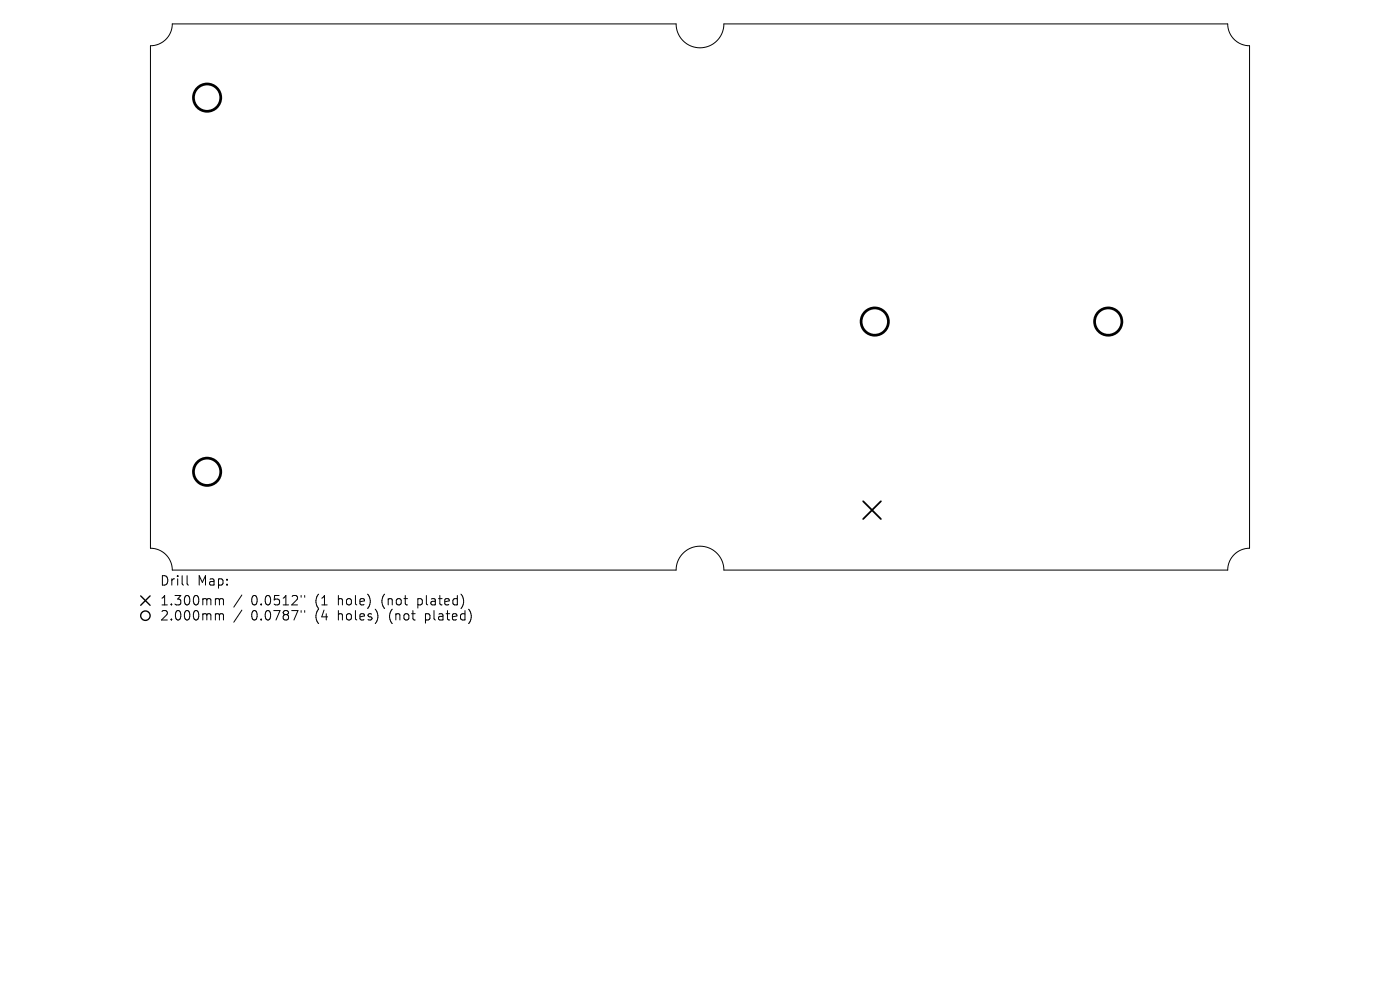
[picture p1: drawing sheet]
<svg xmlns="http://www.w3.org/2000/svg" width="297mm" height="210mm" viewBox="0 0 297 210" stroke-linecap="round" stroke-linejoin="round" font-family="sans-serif">
<defs><g id="words">
<g font-size="2.8">
<text x="33.8" y="124.5">Drill</text>
<text x="41.9" y="124.5">Map:</text>
<text x="33.8" y="128.7">1.300mm</text>
<text x="33.8" y="131.9">2.000mm</text>
<text x="53.3" y="128.7">0.0512&quot;</text>
<text x="53.3" y="131.9">0.0787&quot;</text>
<text x="67" y="128.7">(1</text>
<text x="67" y="131.9">(4</text>
<text x="72" y="128.7">hole)</text>
<text x="72" y="131.9">holes)</text>
<text x="81.4" y="128.7">(not</text>
<text x="83" y="131.9">(not</text>
<text x="89.2" y="128.7">plated)</text>
<text x="90.9" y="131.9">plated)</text>
</g>
</g></defs>
<g fill="none" stroke="#000" stroke-width=".21">
<path d="M36.6 5.1h106.8a5.1 5.1 0 0 0 5.1 5 5.1 5.1 0 0 0 5.1-5h106.9a4.6 4.6 0 0 0 4.6 4.6v106.6a4.6 4.6 0 0 0-4.6 4.6h-106.9a5.1 5.1 0 0 0-5.1-5 5.1 5.1 0 0 0-5.1 5h-106.8a4.6 4.6 0 0 0-4.7-4.6v-106.6a4.6 4.6 0 0 0 4.7-4.6zM39.7 122.1v1.7l.3 .3M46 127l.5 .1v.2M46 130.2h.3l.2 .3M46.5 127.3l.3-.3 .5 .1 .1 1.2M46.5 127.3v1M46.5 130.5v1M46.5 130.5l.3-.3 .5 .1 .1 1.2M51.3 126.2l-1.7 2.6M51.3 129.4l-1.7 2.6M63.9 126.3v.4M63.9 129.5v.4"/>
<path d="M64.6 126.3v.4M64.6 129.5v.4"/>
</g>
<path d="M183.1 106.3l3.8 3.8M186.9 106.3l-3.8 3.8" fill="none" stroke="#000" stroke-width=".38"/>
<g fill="none" stroke="#000" stroke-width=".58">
<circle cx="43.9" cy="20.7" r="2.9"/>
<circle cx="185.6" cy="68.2" r="2.9"/>
<circle cx="235.1" cy="68.2" r="2.9"/>
<circle cx="43.9" cy="100.1" r="2.9"/>
</g>
<g fill="none" stroke="#000" stroke-width=".29">
<path d="M29.8 126.4l2 2M31.8 126.4l-2 2"/>
<circle cx="30.8" cy="130.6" r="1"/>
</g>
<use href="#words"/>
</svg>
